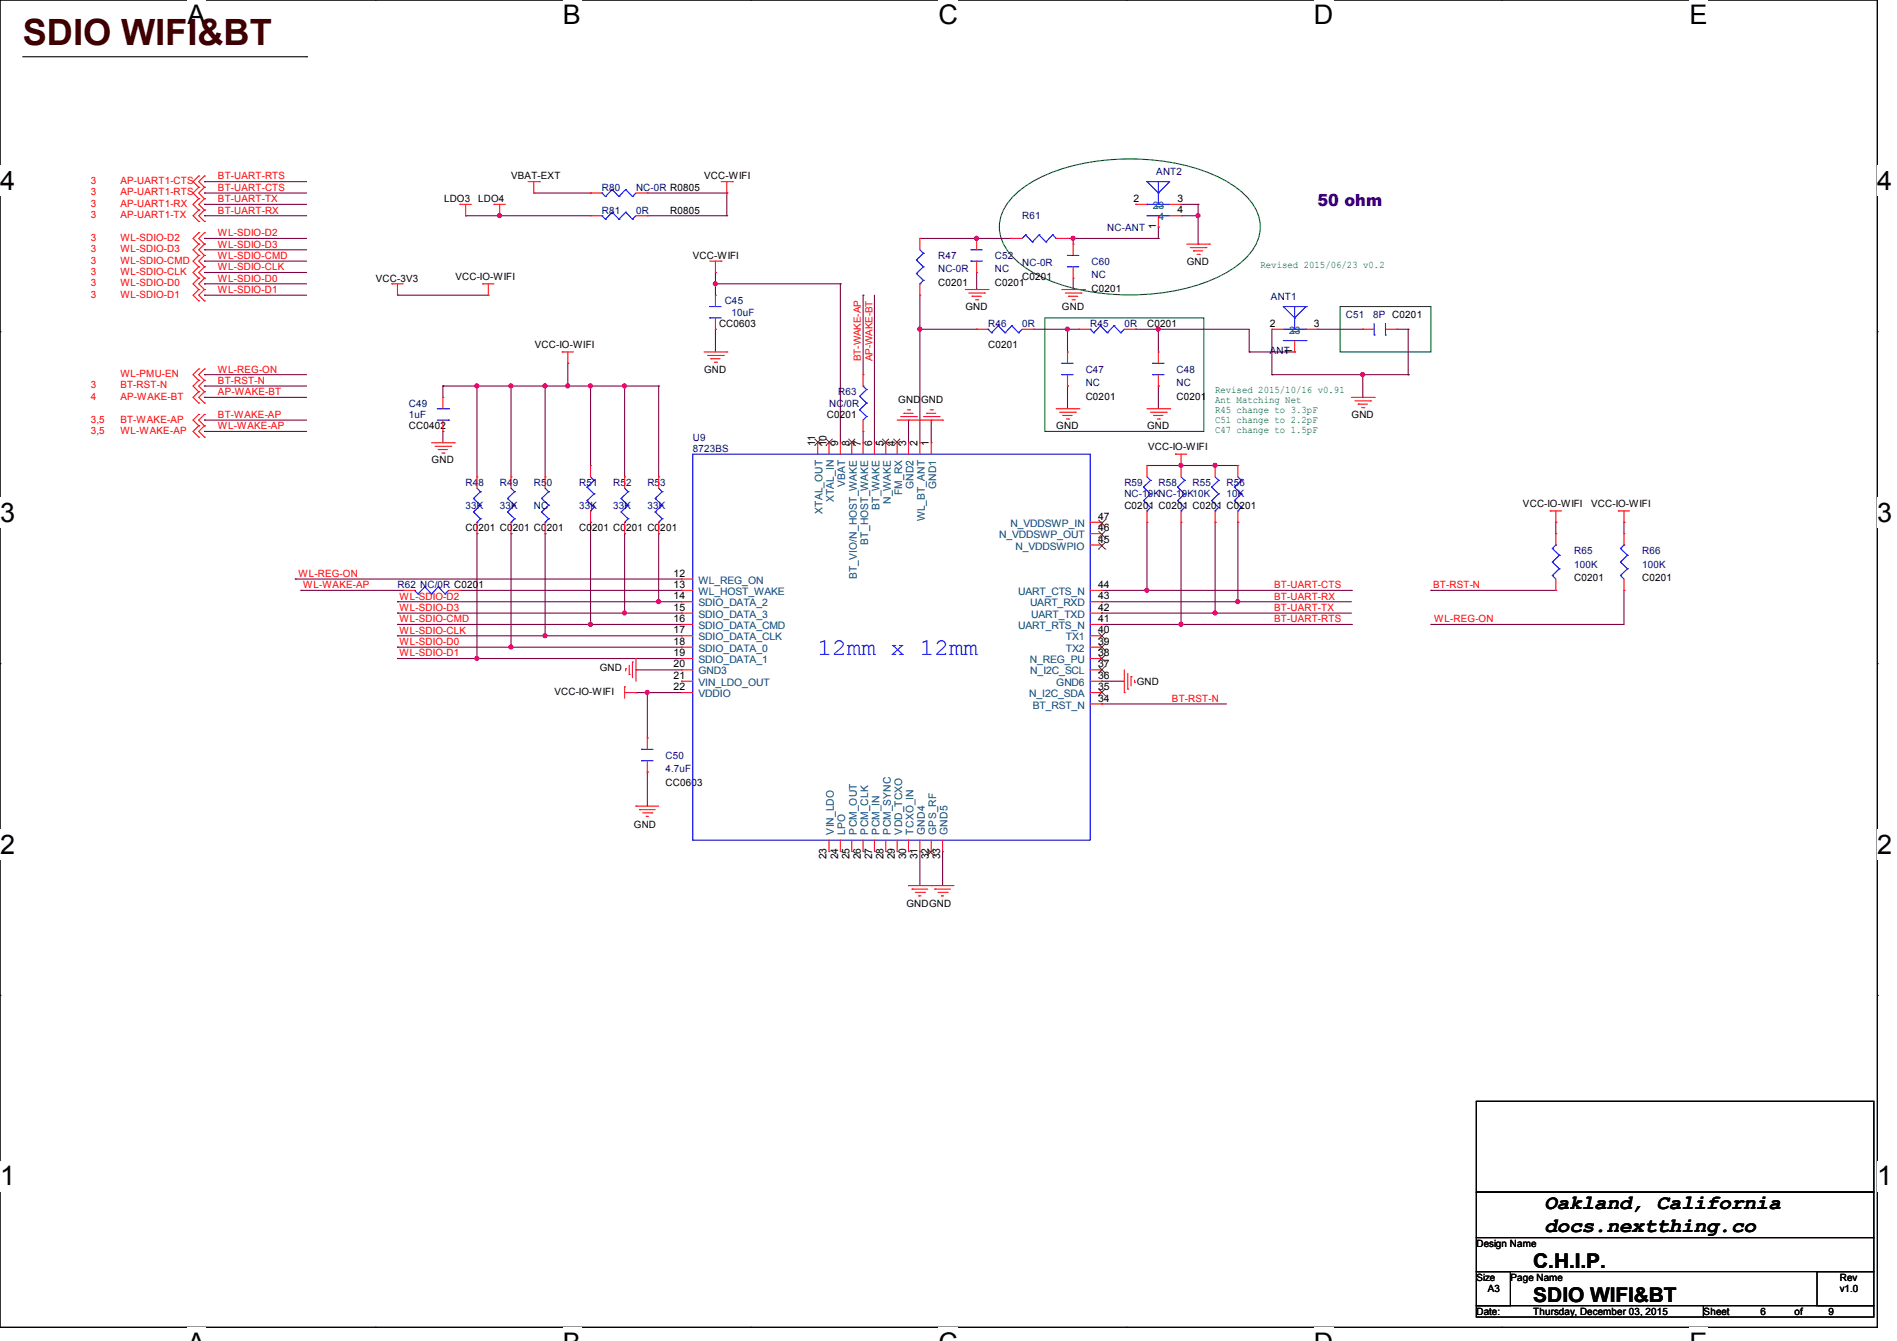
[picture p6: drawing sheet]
<svg xmlns="http://www.w3.org/2000/svg" width="297mm" height="210mm" viewBox="0 0 297 210" stroke-linecap="round" stroke-linejoin="round" font-family="sans-serif">
<defs><g id="words">
<text font-size="5.7" fill="#400000" x="3.6" y="7.1">SDIO WIFI&amp;BT</text>
<g font-size="4.2">
<text x="29.4" y="3.8">A</text>
<text x="88.1" y="3.8">B</text>
<text x="146.9" y="3.8">C</text>
<text x="205.7" y="3.8">D</text>
<text x="264.5" y="3.8">E</text>
<text x="0" y="29.8">4</text>
<text x="293.9" y="29.8">4</text>
<text x="0" y="81.7">3</text>
<text x="293.9" y="81.7">3</text>
<text x="0" y="133.7">2</text>
<text x="293.9" y="133.7">2</text>
<text x="0" y="185.6">1</text>
<text x="293.9" y="185.6">1</text>
</g>
<text font-size="3.7" fill="#00f" x="128" y="102.6">12mm x 12mm</text>
<g font-size="3.2">
<text x="241.8" y="189.4">Oakland, California</text>
<text x="241.8" y="192.9">docs.nextthing.co</text>
<text x="240" y="203.9">SDIO WIFI&amp;BT</text>
<text x="240" y="198.5">C.H.I.P.</text>
</g>
<text font-size="2.6" fill="#400080" x="206.3" y="32.2">50 ohm</text>
<g font-size="1.6" fill="#f00">
<text x="14.2" y="28.8">3</text>
<text x="18.8" y="28.8">AP-UART1-CTS</text>
<text x="34.1" y="29.9">BT-UART-CTS</text>
<text x="34.1" y="28.1">BT-UART-RTS</text>
<text x="14.2" y="32.4">3</text>
<text x="14.2" y="34.2">3</text>
<text x="14.2" y="30.6">3</text>
<text x="18.8" y="32.4">AP-UART1-RX</text>
<text x="18.8" y="34.2">AP-UART1-TX</text>
<text x="18.8" y="30.6">AP-UART1-RTS</text>
<text x="34.1" y="33.4">BT-UART-RX</text>
<text x="34.1" y="31.7">BT-UART-TX</text>
<text x="14.2" y="37.7">3</text>
<text x="14.2" y="39.5">3</text>
<text x="14.2" y="41.3">3</text>
<text x="18.8" y="37.7">WL-SDIO-D2</text>
<text x="18.8" y="39.5">WL-SDIO-D3</text>
<text x="18.8" y="41.3">WL-SDIO-CMD</text>
<text x="34.1" y="37">WL-SDIO-D2</text>
<text x="34.1" y="38.8">WL-SDIO-D3</text>
<text x="34.1" y="40.6">WL-SDIO-CMD</text>
<text x="14.2" y="43.1">3</text>
<text x="14.2" y="44.8">3</text>
<text x="14.2" y="46.6">3</text>
<text x="18.8" y="43.1">WL-SDIO-CLK</text>
<text x="18.8" y="44.8">WL-SDIO-D0</text>
<text x="18.8" y="46.6">WL-SDIO-D1</text>
<text x="34.1" y="42.3">WL-SDIO-CLK</text>
<text x="34.1" y="44.1">WL-SDIO-D0</text>
<text x="34.1" y="45.9">WL-SDIO-D1</text>
<text x="18.8" y="59.1">WL-PMU-EN</text>
<text x="34.1" y="58.3">WL-REG-ON</text>
<text x="14.2" y="60.8">3</text>
<text x="14.2" y="62.6">4</text>
<text x="18.8" y="60.8">BT-RST-N</text>
<text x="18.8" y="62.6">AP-WAKE-BT</text>
<text x="34.1" y="61.9">AP-WAKE-BT</text>
<text x="34.1" y="60.1">BT-RST-N</text>
<text x="34.1" y="65.4">BT-WAKE-AP</text>
<text x="14.2" y="66.2">3,5</text>
<text x="14.2" y="67.9">3,5</text>
<text x="18.8" y="66.2">BT-WAKE-AP</text>
<text x="18.8" y="67.9">WL-WAKE-AP</text>
<text x="34.1" y="67.2">WL-WAKE-AP</text>
<text x="46.7" y="90.3">WL-REG-ON</text>
<text x="47.5" y="92.1">WL-WAKE-AP</text>
<text x="62.6" y="93.9">WL-SDIO-D2</text>
<text x="62.6" y="95.7">WL-SDIO-D3</text>
<text x="199.5" y="95.7">BT-UART-TX</text>
<text x="199.5" y="93.9">BT-UART-RX</text>
<text x="199.5" y="92.1">BT-UART-CTS</text>
<text x="224.4" y="92.1">BT-RST-N</text>
<text x="62.6" y="101">WL-SDIO-D0</text>
<text x="62.6" y="97.5">WL-SDIO-CMD</text>
<text x="62.6" y="99.2">WL-SDIO-CLK</text>
<text x="199.5" y="97.5">BT-UART-RTS</text>
<text x="224.5" y="97.5">WL-REG-ON</text>
<text x="62.6" y="102.8">WL-SDIO-D1</text>
<text x="183.5" y="109.9">BT-RST-N</text>
</g>
<g font-size="1.6">
<text x="80" y="28.1">VBAT-EXT</text>
<text x="110.2" y="28.1">VCC-WIFI</text>
<text x="69.5" y="31.7">LDO3</text>
<text x="74.8" y="31.7">LDO4</text>
<text x="104.9" y="33.4">R0805</text>
<text x="177.5" y="31.6">2</text>
<text x="181" y="35.9" transform="rotate(-90 181 35.9)">1</text>
<text x="184.4" y="31.6">3</text>
<text x="184.4" y="33.4">4</text>
<text x="108.5" y="40.6">VCC-WIFI</text>
<text x="185.8" y="41.4">GND</text>
<text x="58.8" y="44.1">VCC-3V3</text>
<text x="71.3" y="43.8">VCC-IO-WIFI</text>
<text x="146.9" y="44.8">C0201</text>
<text x="155.8" y="44.8">C0201</text>
<text x="160" y="43.8">C0201</text>
<text x="170.9" y="45.7">C0201</text>
<text x="112.6" y="51.2">CC0603</text>
<text x="151.1" y="48.6">GND</text>
<text x="166.3" y="48.6">GND</text>
<text x="179.6" y="51.2">C0201</text>
<text x="198.8" y="51.2">2</text>
<text x="205.7" y="51.2">3</text>
<text x="83.7" y="54.4">VCC-IO-WIFI</text>
<text x="110.2" y="58.3">GND</text>
<text x="154.7" y="54.4">C0201</text>
<text x="202.3" y="55.5" transform="rotate(-90 202.3 55.5)">1</text>
<text x="129.5" y="65.4">C0201</text>
<text x="140.6" y="63.1">GND</text>
<text x="144.2" y="63.1">GND</text>
<text x="170" y="62.6">C0201</text>
<text x="184.2" y="62.6">C0201</text>
<text x="211.6" y="65.4">GND</text>
<text x="64" y="67.2">CC0402</text>
<text x="127.6" y="69.9" transform="rotate(-90 127.6 69.9)">11</text>
<text x="129.4" y="69.9" transform="rotate(-90 129.4 69.9)">10</text>
<text x="131.2" y="69.9" transform="rotate(-90 131.2 69.9)">9</text>
<text x="133" y="69.9" transform="rotate(-90 133 69.9)">8</text>
<text x="134.8" y="69.9" transform="rotate(-90 134.8 69.9)">7</text>
<text x="136.5" y="69.9" transform="rotate(-90 136.5 69.9)">6</text>
<text x="138.3" y="69.9" transform="rotate(-90 138.3 69.9)">5</text>
<text x="140.1" y="69.9" transform="rotate(-90 140.1 69.9)">4</text>
<text x="141.9" y="69.9" transform="rotate(-90 141.9 69.9)">3</text>
<text x="143.6" y="69.9" transform="rotate(-90 143.6 69.9)">2</text>
<text x="145.4" y="69.9" transform="rotate(-90 145.4 69.9)">1</text>
<text x="165.4" y="67.2">GND</text>
<text x="179.6" y="67.2">GND</text>
<text x="179.8" y="70.4">VCC-IO-WIFI</text>
<text x="67.6" y="72.6">GND</text>
<text x="72.9" y="83.2">C0201 C0201 C0201</text>
<text x="90.7" y="83.2">C0201 C0201 C0201</text>
<text x="171.9" y="83.2">46</text>
<text x="171.9" y="81.4">47</text>
<text x="176" y="79.7">C0201 C0201 C0201 C0201</text>
<text x="238.4" y="79.3">VCC-IO-WIFI</text>
<text x="249.1" y="79.3">VCC-IO-WIFI</text>
<text x="171.9" y="85">45</text>
<text x="105.5" y="92.1">13</text>
<text x="105.5" y="93.9">14</text>
<text x="105.5" y="95.6">15</text>
<text x="105.5" y="90.3">12</text>
<text x="171.9" y="95.6">42</text>
<text x="171.9" y="93.9">43</text>
<text x="171.9" y="92.1">44</text>
<text x="246.4" y="91.1">C0201</text>
<text x="257.1" y="91.1">C0201</text>
<text x="105.5" y="101">18</text>
<text x="105.5" y="99.2">17</text>
<text x="105.5" y="97.4">16</text>
<text x="171.9" y="101">39</text>
<text x="171.9" y="99.2">40</text>
<text x="171.9" y="97.4">41</text>
<text x="93.9" y="105.1">GND</text>
<text x="105.5" y="102.7">19</text>
<text x="105.5" y="104.5">20</text>
<text x="105.5" y="106.3">21</text>
<text x="171.9" y="104.5">37</text>
<text x="171.9" y="102.7">38</text>
<text x="171.9" y="106.3">36</text>
<text x="178" y="107.2">GND</text>
<text x="86.8" y="108.8">VCC-IO-WIFI</text>
<text x="105.5" y="108.1">22</text>
<text x="171.9" y="108.1">35</text>
<text x="171.9" y="109.9">34</text>
<text x="104.2" y="123.1">CC0603</text>
<text x="99.2" y="129.6">GND</text>
<text x="129.4" y="134.6" transform="rotate(-90 129.4 134.6)">23</text>
<text x="131.2" y="134.6" transform="rotate(-90 131.2 134.6)">24</text>
<text x="133" y="134.6" transform="rotate(-90 133 134.6)">25</text>
<text x="134.8" y="134.6" transform="rotate(-90 134.8 134.6)">26</text>
<text x="136.5" y="134.6" transform="rotate(-90 136.5 134.6)">27</text>
<text x="138.3" y="134.6" transform="rotate(-90 138.3 134.6)">28</text>
<text x="140.1" y="134.6" transform="rotate(-90 140.1 134.6)">29</text>
<text x="141.9" y="134.6" transform="rotate(-90 141.9 134.6)">30</text>
<text x="143.6" y="134.6" transform="rotate(-90 143.6 134.6)">31</text>
<text x="145.4" y="134.6" transform="rotate(-90 145.4 134.6)">32</text>
<text x="147.2" y="134.6" transform="rotate(-90 147.2 134.6)">33</text>
<text x="141.9" y="142.1">GNDGND</text>
<text x="231.2" y="195.2">Design Name</text>
<text x="231.2" y="200.6">Size</text>
<text x="232.9" y="202.4">A3</text>
<text x="236.5" y="200.6">Page Name</text>
<text x="288.1" y="200.6">Rev</text>
<text x="288.1" y="202.4">v1.0</text>
<text x="231.2" y="205.9">Date:</text>
<text x="240" y="205.9">Thursday, December 03, 2015</text>
<text x="266.7" y="205.9">Sheet</text>
<text x="275.6" y="205.9">6</text>
<text x="280.9" y="205.9">of</text>
<text x="286.3" y="205.9">9</text>
</g>
<g font-size="1.6" fill="#000080">
<text x="94.2" y="29.9">R80</text>
<text x="99.6" y="29.9">NC-0R R0805</text>
<text x="181" y="27.4">ANT2</text>
<text x="94.2" y="33.4">R81</text>
<text x="99.6" y="33.4">0R</text>
<text x="160" y="34.3">R61</text>
<text x="146.9" y="40.6">R47</text>
<text x="155.8" y="40.6">C52</text>
<text x="160" y="41.6">NC-0R</text>
<text x="170.9" y="41.4">C60</text>
<text x="173.4" y="36.1">NC-ANT</text>
<text x="113.5" y="47.7">C45</text>
<text x="146.9" y="42.7">NC-0R</text>
<text x="155.8" y="42.7">NC</text>
<text x="170.9" y="43.6">NC</text>
<text x="199" y="46.9">ANT1</text>
<text x="114.5" y="49.4">10uF</text>
<text x="154.7" y="51.2">R46</text>
<text x="160" y="51.2">0R</text>
<text x="170.7" y="51.2">R45</text>
<text x="176" y="51.2">0R</text>
<text x="210.7" y="49.8">C51</text>
<text x="215" y="49.8">8P C0201</text>
<text x="170" y="58.3">C47</text>
<text x="184.2" y="58.3">C48</text>
<text x="198.8" y="55.5">ANT</text>
<text x="64" y="63.7">C49</text>
<text x="64" y="65.4">1uF</text>
<text x="129.8" y="63.7">NC/0R</text>
<text x="131.2" y="61.9">R63</text>
<text x="170" y="60.5">NC</text>
<text x="184.2" y="60.5">NC</text>
<text x="108.5" y="69">U9</text>
<text x="108.5" y="70.8">8723BS</text>
<text x="72.9" y="76.1">R48</text>
<text x="78.2" y="76.1">R49</text>
<text x="83.6" y="76.1">R50</text>
<text x="90.7" y="76.1">R51</text>
<text x="96" y="76.1">R52</text>
<text x="101.4" y="76.1">R53</text>
<text x="176" y="76.1">R59</text>
<text x="176" y="77.9">NC-10KNC-10K10K</text>
<text x="181.4" y="76.1">R58</text>
<text x="186.7" y="76.1">R55</text>
<text x="192" y="76.1">R56</text>
<text x="192" y="77.9">10K</text>
<text x="72.9" y="79.7">33K</text>
<text x="78.2" y="79.7">33K</text>
<text x="83.6" y="79.7">NC</text>
<text x="90.7" y="79.7">33K</text>
<text x="96" y="79.7">33K</text>
<text x="101.4" y="79.7">33K</text>
<text x="246.4" y="86.8">R65</text>
<text x="246.4" y="88.9">100K</text>
<text x="257.1" y="86.8">R66</text>
<text x="257.1" y="88.9">100K</text>
<text x="62.2" y="92.1">R62 NC/0R C0201</text>
<text x="104.2" y="118.8">C50</text>
<text x="104.2" y="120.9">4.7uF</text>
</g>
<g font-size="1.6" fill="#004080">
<text x="180.5" y="32.7">23</text>
<text x="181.4" y="34.5">4</text>
<text x="182.1" y="32.9" transform="rotate(-90 182.1 32.9)">1</text>
<text x="201.8" y="52.3">23</text>
<text x="203.5" y="52.5" transform="rotate(-90 203.5 52.5)">1</text>
<text x="132.3" y="76.3" transform="rotate(-90 132.3 76.3)">VBAT</text>
<text x="141.2" y="77.6" transform="rotate(-90 141.2 77.6)">FM_RX</text>
<text x="143" y="76.5" transform="rotate(-90 143 76.5)">GND2</text>
<text x="146.6" y="76.5" transform="rotate(-90 146.6 76.5)">GND1</text>
<text x="128.8" y="80.5" transform="rotate(-90 128.8 80.5)">XTAL_OUT</text>
<text x="130.6" y="78.7" transform="rotate(-90 130.6 78.7)">XTAL_IN</text>
<text x="137.7" y="79.8" transform="rotate(-90 137.7 79.8)">BT_WAKE</text>
<text x="139.5" y="78.9" transform="rotate(-90 139.5 78.9)">N_WAKE</text>
<text x="144.8" y="81.6" transform="rotate(-90 144.8 81.6)">WL_BT_ANT</text>
<text x="158.2" y="82.5">N_VDDSWP_IN</text>
<text x="135.9" y="85.3" transform="rotate(-90 135.9 85.3)">BT_HOST_WAKE</text>
<text x="156.4" y="84.3">N_VDDSWP_OUT</text>
<text x="159" y="86.1">N_VDDSWPIO</text>
<text x="109.4" y="93.2">WL_HOST_WAKE</text>
<text x="109.4" y="95">SDIO_DATA_2</text>
<text x="109.4" y="91.4">WL_REG_ON</text>
<text x="134.1" y="90.7" transform="rotate(-90 134.1 90.7)">BT_VIO/N_HOST_WAKE</text>
<text x="159.4" y="93.2">UART_CTS_N</text>
<text x="161.3" y="95">UART_RXD</text>
<text x="109.4" y="100.3">SDIO_DATA_CLK</text>
<text x="109.4" y="98.5">SDIO_DATA_CMD</text>
<text x="109.4" y="96.7">SDIO_DATA_3</text>
<text x="159.4" y="98.5">UART_RTS_N</text>
<text x="161.4" y="96.7">UART_TXD</text>
<text x="166.9" y="100.3">TX1</text>
<text x="109.4" y="102.1">SDIO_DATA_0</text>
<text x="109.4" y="103.8">SDIO_DATA_1</text>
<text x="109.4" y="105.6">GND3</text>
<text x="109.4" y="107.4">VIN_LDO_OUT</text>
<text x="161.2" y="103.8">N_REG_PU</text>
<text x="161.3" y="105.6">N_I2C_SCL</text>
<text x="165.4" y="107.4">GND6</text>
<text x="166.9" y="102.1">TX2</text>
<text x="109.4" y="109.2">VDDIO</text>
<text x="161.1" y="109.2">N_I2C_SDA</text>
<text x="161.7" y="111">BT_RST_N</text>
<text x="130.6" y="130.7" transform="rotate(-90 130.6 130.7)">VIN_LDO</text>
<text x="132.3" y="130.7" transform="rotate(-90 132.3 130.7)">LPO</text>
<text x="134.1" y="130.7" transform="rotate(-90 134.1 130.7)">PCM_OUT</text>
<text x="135.9" y="130.7" transform="rotate(-90 135.9 130.7)">PCM_CLK</text>
<text x="137.7" y="130.7" transform="rotate(-90 137.7 130.7)">PCM_IN</text>
<text x="139.5" y="130.7" transform="rotate(-90 139.5 130.7)">PCM_SYNC</text>
<text x="141.2" y="130.7" transform="rotate(-90 141.2 130.7)">VDD_TCXO</text>
<text x="143" y="130.7" transform="rotate(-90 143 130.7)">TCXO_IN</text>
<text x="144.8" y="130.7" transform="rotate(-90 144.8 130.7)">GND4</text>
<text x="146.6" y="130.7" transform="rotate(-90 146.6 130.7)">GPS_RF</text>
<text x="148.3" y="130.7" transform="rotate(-90 148.3 130.7)">GND5</text>
</g>
<g font-size="1.6" fill="#008000">
<text x="197.3" y="42">Revised 2015/06/23 v0.2</text>
<text x="190.2" y="61.5">Revised 2015/10/16 v0.91</text>
<text x="190.2" y="63.1">Ant Matching Net</text>
<text x="190.2" y="64.6">R45 change to 3.3pF</text>
<text x="190.2" y="66.2">C51 change to 2.2pF</text>
<text x="190.2" y="67.8">C47 change to 1.5pF</text>
</g>
<g font-size="1.5" fill="#f00">
<text x="134.8" y="56.6" transform="rotate(-90 134.8 56.6)">BT-WAKE-AP</text>
<text x="136.6" y="56.6" transform="rotate(-90 136.6 56.6)">AP-WAKE-BT</text>
</g>
</g></defs>
<path d="M0 0h293.9v207.9h-293.9z" fill="none" stroke="#000" stroke-width=".17"/>
<g fill="#fff">
<path d="M29.3 0h2.9v4.7h-2.9z"/>
<path d="M29.3 207.9h2.9v2.1h-2.9z"/>
</g>
<path d="M58.8 0h.1M58.8 207.9h.1" fill="none" stroke="#000" stroke-width=".17"/>
<g fill="#fff">
<path d="M88.1 0h2.9v4.7h-2.9z"/>
<path d="M88.1 207.9h2.9v2.1h-2.9z"/>
</g>
<path d="M117.6 0h.1M117.6 207.9h.1" fill="none" stroke="#000" stroke-width=".17"/>
<g fill="#fff">
<path d="M146.9 0h3.1v4.7h-3.1z"/>
<path d="M146.9 207.9h3.1v2.1h-3.1z"/>
</g>
<path d="M176.3 0h.1M176.3 207.9h.1" fill="none" stroke="#000" stroke-width=".17"/>
<g fill="#fff">
<path d="M205.7 0h3v4.7h-3z"/>
<path d="M205.7 207.9h3v2.1h-3z"/>
</g>
<path d="M235.1 0h.1M235.1 207.9h.1" fill="none" stroke="#000" stroke-width=".17"/>
<g fill="#fff">
<path d="M264.5 0h2.8v4.7h-2.8z"/>
<path d="M264.5 207.9h2.8v2.1h-2.8z"/>
<path d="M0 26h2.4v4.7h-2.4z"/>
<path d="M293.9 26h2.4v4.7h-2.4z"/>
<path d="M0 77.9h2.4v4.7h-2.4z"/>
<path d="M293.9 77.9h2.4v4.7h-2.4z"/>
</g>
<path d="M0 51.9h.1M293.9 51.9h.1" fill="none" stroke="#000" stroke-width=".17"/>
<g fill="#fff">
<path d="M0 129.9h2.4v4.7h-2.4z"/>
<path d="M293.9 129.9h2.4v4.7h-2.4z"/>
</g>
<path d="M0 103.9h.1M293.9 103.9h.1" fill="none" stroke="#000" stroke-width=".17"/>
<g fill="#fff">
<path d="M0 181.8h2.4v4.8h-2.4z"/>
<path d="M293.9 181.8h2.4v4.8h-2.4z"/>
</g>
<path d="M3.6 8.9h44.4M48 8.9h.1M0 155.9h.1M293.9 155.9h.1M231.1 172.5h62.3v14.2h-62.3zM231.1 193.8h62.3v5.3h-62.3zM231.1 199.1h5.4v5.4h-5.4zM231.1 186.7h62.3v7.1h-62.3zM284.5 199.1h8.9v5.4h-8.9zM231.1 204.5h35.6v1.7h-35.6zM266.7 204.5h26.7v1.7h-26.7z" fill="none" stroke="#000" stroke-width=".17"/>
<path d="M158.9 30.5a22.7 22.7 0 0 1 11.9-5.1 35.9 35.9 0 0 1 19.1 1.9 13.7 13.7 0 0 1 6.5 5.1 6.1 6.1 0 0 1-.7 7.3 17.5 17.5 0 0 1-9.1 5.2 36.4 36.4 0 0 1-22.7-1.1 13.7 13.7 0 0 1-6.5-5.1 6.1 6.1 0 0 1 .7-7.3zM163.6 49.8h24.9v17.8h-24.9zM209.8 48h14.2v7.1h-14.2z" fill="none" stroke="#008000" stroke-width=".17"/>
<g fill="none" stroke="#800040" stroke-width=".17">
<path d="M32 37.3h.1M32 39.1h.1M32 33.8h.1M32 32h.1M32 30.2h.1M32 28.4h.1M32 37.3h16M32 39.1h16M32 33.8h16M32 32h16M32 30.2h16M32 28.4h16"/>
<path d="M72.9 33.8h.1M72.9 33.8h19.6M78.2 33.8h.1M83.6 30.2h8.9M92.5 30.2h.1M101.3 33.8h12.5M101.3 30.2h12.5M113.8 30.2h.1M113.8 33.8h.1M113.8 30.2v3.6M144 37.3h14.2M152.9 37.3h.1"/>
<path d="M158.2 37.3h.1M167.1 37.3h14.3M168 37.3h.1M168 37.3v.9M181.4 35.6h.1M181.4 37.3h.1M181.4 35.6v1.7M184.9 33.8h2.7M184.9 32h2.7M187.6 32h.1M187.6 33.8h.1M187.6 38.2h.1"/>
<path d="M187.6 32v6.2M32 40.9h.1M32 42.7h.1M32 44.4h.1M32 46.2h.1M32 58.7h.1M32 44.4h16M32 40.9h16M32 42.7h16M32 46.2h16M32 58.7h16M62.2 46.2h.1"/>
<path d="M62.2 46.2h14.3M88.9 56.9h.1M88.9 56.9v3.6M112 42.7h.1M112 44.4h.1M112 51.6h.1M112 42.7v3.5M112 51.6v3.5M112 44.4h19.6M131.6 44.4h.1M131.6 44.4v24.9M135.1 46.2h.1"/>
<path d="M135.1 46.2v12.5M136.9 46.2v23.1M144 51.6h.1M144 51.6h8.9M144 46.2v23.1M152.9 51.6h.1M152.9 45.3h.1M152.9 42.7v2.6M161.8 51.6h7.1M167.1 51.6h.1M167.1 51.6v3.5M168 45.3h.1"/>
<path d="M168 43.6v1.7M177.8 51.6h.1M177.8 51.6h17.8v3.5M181.4 51.6h.1M181.4 51.6v3.5M195.6 55.1h.1M195.6 55.1h7.1M199.1 58.7h.1M199.1 58.7h21.4M199.1 51.6v7.1M202.7 55.1h.1M206.2 51.6h7.2"/>
<path d="M213.4 51.6h.1M213.4 58.7h.1M213.4 58.7v3.5M218.7 51.6h1.8M220.5 58.7h.1M220.5 51.6h.1M220.5 51.6v7.1M32 62.2h.1M32 60.5h.1M32 65.8h.1M32 67.6h.1M32 60.5h16"/>
<path d="M32 62.2h16M32 65.8h16M32 67.6h16M69.3 67.6h.1M69.3 60.5h.1M69.3 60.5v1.7M69.3 67.6v1.7M69.3 60.5h33.8M74.7 60.5h.1M74.7 60.5v14.2M80 60.5h.1M80 60.5v14.2"/>
<path d="M85.3 60.5h.1M85.3 60.5v14.2M88.9 60.5h.1M92.5 60.5h.1M92.5 60.5v12.4M97.8 60.5h.1M97.8 60.5v14.2M103.1 60.5h.1M103.1 60.5v14.2M135.1 69.3h.1M135.1 67.6v1.7M136.9 69.3h.1"/>
<path d="M142.2 65.8h.1M142.2 65.8v3.5M145.8 65.8h.1M145.8 65.8v3.5M167.1 60.5h.1M167.1 60.5v3.5M179.6 72.9h14.2M181.4 60.5h.1M181.4 60.5v3.5M184.9 72.9h.1M190.2 72.9h.1M213.4 62.2h.1"/>
<path d="M46.2 90.7h.1M46.2 90.7h60.5M47.1 92.5h.1M47.1 92.5h16M62.2 94.2h.1M62.2 96h.1M62.2 97.8h.1M62.2 99.6h.1M62.2 97.8h44.5M62.2 96h44.5M62.2 94.2h44.5M62.2 99.6h44.5"/>
<path d="M72 92.5h34.7M74.7 83.6h.1M74.7 83.6v19.5M80 83.6h.1M80 83.6v17.7M85.3 99.6h.1M85.3 83.6h.1M85.3 83.6v16M92.5 81.8h.1M92.5 97.8h.1M92.5 81.8v16M97.8 83.6h.1"/>
<path d="M97.8 96h.1M97.8 83.6v12.4M103.1 83.6h.1M103.1 94.2h.1M103.1 83.6v10.6M106.7 92.5h.1M172.5 96h.1M172.5 94.2h.1M172.5 92.5h39.1M172.5 97.8h39.1M172.5 96h39.1M172.5 94.2h39.1"/>
<path d="M179.6 92.5h.1M179.6 81.8v10.7M184.9 97.8h.1M184.9 81.8v16M190.2 96h.1M190.2 81.8h.1M190.2 81.8v14.2M193.8 94.2h.1M193.8 81.8h.1M193.8 81.8v12.4M211.6 92.5h.1M211.6 97.8h.1"/>
<path d="M224 92.5h.1M224 97.8h.1M224 92.5h19.6M243.6 81.8h.1M243.6 81.8v1.8M254.3 92.5h.1M254.3 81.8h.1M254.3 92.5v5.3h-30.3M254.3 81.8v1.8M62.2 101.3h.1M62.2 103.1h.1M62.2 101.3h44.5"/>
<path d="M62.2 103.1h44.5M74.7 103.1h.1M80 101.3h.1M99.6 104.9h.1M99.6 108.5h.1M99.6 108.5h7.1M99.6 104.9h7.1M101.3 108.5h.1M101.3 108.5v7.1M172.5 106.7h.1M172.5 110.2h.1M172.5 106.7h3.5"/>
<path d="M172.5 110.2h19.5M101.3 120.9h.1M101.3 120.9v5.3M144 133.3h.1M144 133.3v5.4M147.6 133.3h.1M147.6 133.3v5.4"/>
</g>
<g fill="#f0f" stroke="#f0f" stroke-width=".17">
<circle cx="167.1" cy="51.5" r=".32"/>
<circle cx="112" cy="44.4" r=".32"/>
<circle cx="103.1" cy="94.2" r=".32"/>
<circle cx="97.8" cy="96" r=".32"/>
<circle cx="80" cy="101.3" r=".32"/>
<circle cx="74.7" cy="103.1" r=".32"/>
<circle cx="74.7" cy="60.4" r=".32"/>
<circle cx="80" cy="60.4" r=".32"/>
<circle cx="92.4" cy="97.8" r=".32"/>
<circle cx="88.9" cy="60.4" r=".32"/>
<circle cx="97.8" cy="60.4" r=".32"/>
<circle cx="85.3" cy="60.4" r=".32"/>
<circle cx="85.3" cy="99.5" r=".32"/>
<circle cx="92.4" cy="60.4" r=".32"/>
<circle cx="190.2" cy="96" r=".32"/>
<circle cx="193.8" cy="94.2" r=".32"/>
<circle cx="101.3" cy="108.4" r=".32"/>
<circle cx="190.2" cy="72.9" r=".32"/>
<circle cx="78.2" cy="33.8" r=".32"/>
<circle cx="179.6" cy="92.4" r=".32"/>
<circle cx="184.9" cy="97.8" r=".32"/>
<circle cx="213.3" cy="58.7" r=".32"/>
<circle cx="184.9" cy="72.9" r=".32"/>
<circle cx="181.3" cy="51.5" r=".32"/>
<circle cx="144" cy="51.5" r=".32"/>
<circle cx="187.6" cy="33.8" r=".32"/>
<circle cx="168" cy="37.3" r=".32"/>
<circle cx="152.9" cy="37.3" r=".32"/>
</g>
<g fill="none" stroke="#f00" stroke-width=".17">
<path d="M31.1 38.2h.1M31.1 36.4h.1M31.1 32.9h.1M31.1 31.1h.1M31.1 34.7h.1M31.1 29.3h.1M31.1 27.6h.1M31.1 36.4l-.9 .9 .9 .9M31.1 38.2l-.9 .9 .9 .9M31.1 31.1l-.9 .9 .9 .9M31.1 32.9l-.9 .9 .9 .9M31.1 27.6l-.9 .8 .9 .9"/>
<path d="M31.1 29.3l-.9 .9 .9 .9M32 38.2h.1M32 36.4h.1M32 32.9h.1M32 31.1h.1M32 34.7h.1M32 29.3h.1M32 27.6h.1M32 36.4l-.9 .9 .9 .9M32 38.2l-.9 .9 .9 .9M32 31.1l-.9 .9 .9 .9M32 32.9l-.9 .9 .9 .9"/>
<path d="M32 27.6l-.9 .8 .9 .9M32 29.3l-.9 .9 .9 .9M72 32h.1M72 32h1.8M72.9 33.8h.1M72.9 32v1.8M77.3 32h.1M77.3 32h1.8M78.2 33.8h.1M78.2 32v1.8M82.7 28.4h1.8M83.6 30.2h.1"/>
<path d="M83.6 28.4v1.8M84.5 28.4h.1M92.5 30.2h.1M92.5 33.8h.1M92.5 33.8h1.7M92.5 30.2h1.7M99.6 33.8h1.7M99.6 30.2h1.7M101.3 30.2h.1M101.3 33.8h.1M112.9 28.4h1.8M113.8 30.2h.1"/>
<path d="M113.8 28.4v1.8M114.7 28.4h.1M144 37.3h.1M144 37.3v1.8M152.9 37.3h.1M152.9 37.3v1.8M158.2 37.3h.1M158.2 37.3h1.8M165.4 37.3h1.7M167.1 37.3h.1M168 38.2h.1M168 38.2v1.8"/>
<path d="M177.8 32h.1M177.8 32h1.8M181.4 35.6h.1M181.4 33.8v1.8M183.1 32h1.8M183.1 33.8h1.8M184.9 32h.1M184.9 33.8h.1M185.8 38.2h3.6M186.4 38.8h2.4M186.9 39.3h.1M186.9 39.3h1.4"/>
<path d="M187.4 39.8h.3M187.7 39.8h.1M188.8 38.8h.1M189.4 38.2h.1M31.1 40h.1M31.1 41.8h.1M31.1 43.6h.1M31.1 45.3h.1M31.1 47.1h.1M31.1 59.6h.1M31.1 57.8h.1M31.1 40l-.9 .9 .9 .9"/>
<path d="M31.1 41.8l-.9 .9 .9 .9M31.1 43.6l-.9 .8 .9 .9M31.1 45.3l-.9 .9 .9 .9M31.1 59.6l-.9 .9 .9 .8M31.1 57.8l-.9 .9 .9 .9M32 40h.1M32 41.8h.1M32 43.6h.1M32 45.3h.1M32 47.1h.1M32 59.6h.1M32 57.8h.1"/>
<path d="M32 40l-.9 .9 .9 .9M32 41.8l-.9 .9 .9 .9M32 43.6l-.9 .8 .9 .9M32 45.3l-.9 .9 .9 .9M32 59.6l-.9 .9 .9 .8M32 57.8l-.9 .9 .9 .9M61.3 44.4h.1M61.3 44.4h1.8M62.2 46.2h.1M62.2 44.4v1.8M75.6 44.4h.1M75.6 44.4h1.7"/>
<path d="M76.5 46.2h.1M76.5 44.4v1.8M88 55.1h.1M88 55.1h1.8M88.9 56.9h.1M88.9 55.1v1.8M110.2 55.1h3.6M110.8 55.7h2.4M111.1 40.9h1.8M111.3 56.2h.1M111.3 56.2h1.4M111.8 56.7h.4"/>
<path d="M112 42.7h.1M112 51.6h.1M112 46.2h.1M112 40.9v1.8M112 46.2v1.8M112 49.8v1.8M112.2 56.7h.1M112.9 40.9h.1M113.2 55.7h.1M113.8 55.1h.1M135.1 58.7h.1M135.1 58.7v1.8"/>
<path d="M144 46.2h.1M144 44.4v1.8M151.1 45.3h3.6M151.7 45.9h2.4M152.2 46.4h.1M152.2 46.4h1.4M152.7 46.9h.4M152.9 51.6h.1M152.9 42.7h.1M152.9 51.6h1.8M152.9 40.9v1.8M153.1 46.9h.1"/>
<path d="M154.1 45.9h.1M154.7 45.3h.1M160 51.6h1.8M161.8 51.6h.1M166.2 45.3h3.6M166.8 45.9h2.4M167.1 55.1h.1M167.1 55.1v1.8M167.1 58.7v1.8M167.3 46.4h.1M167.3 46.4h1.4M167.9 46.9h.3"/>
<path d="M168 43.6h.1M168 41.8v1.8M168.2 46.9h.1M168.9 51.6h.1M168.9 51.6h1.8M169.2 45.9h.1M169.8 45.3h.1M176 51.6h1.8M177.8 51.6h.1M181.4 55.1h.1M181.4 55.1v1.8M181.4 58.7v1.8"/>
<path d="M199.1 51.6h.1M199.1 51.6h1.8M202.7 55.1h.1M202.7 53.3v1.8M204.5 51.6h1.7M206.2 51.6h.1M213.4 51.6h.1M213.4 51.6h1.7M216.9 51.6h1.8M218.7 51.6h.1M31.1 61.3h.1M31.1 63.1h.1"/>
<path d="M31.1 66.7h.1M31.1 64.9h.1M31.1 68.5h.1M31.1 61.3l-.9 .9 .9 .9M31.1 64.9l-.9 .9 .9 .9M31.1 66.7l-.9 .9 .9 .9M32 61.3h.1M32 63.1h.1M32 66.7h.1M32 64.9h.1M32 68.5h.1M32 61.3l-.9 .9 .9 .9"/>
<path d="M32 64.9l-.9 .9 .9 .9M32 66.7l-.9 .9 .9 .9M67.6 69.3h3.5M68.1 69.9h2.5M68.6 70.4h.1M68.6 70.4h1.5M69.2 71h.3M69.3 67.6h.1M69.3 62.2h.1M69.3 62.2v1.8M69.3 65.8v1.8M69.5 71h.1"/>
<path d="M70.6 69.9h.1M71.1 69.3h.1M74.7 74.7h.1M74.7 74.7v1.8M80 74.7h.1M80 74.7v1.8M85.3 74.7h.1M85.3 74.7v1.8M92.5 72.9h.1M92.5 72.9v1.8M97.8 74.7h.1M97.8 74.7v1.8"/>
<path d="M103.1 74.7h.1M103.1 74.7v1.8M128 69.3h.1M128 69.3v1.8M129.8 69.3h.1M129.8 69.3v1.8M131.6 69.3h.1M131.6 69.3v1.8M133.3 69.3h.1M133.3 69.3v1.8M135.1 67.6h.1M135.1 69.3h.1"/>
<path d="M135.1 65.8v1.8M135.1 69.3v1.8M136.9 69.3h.1M136.9 69.3v1.8M138.7 69.3h.1M138.7 69.3v1.8M140.5 69.3h.1M140.5 65.8h7.1M140.5 69.3v1.8M141 65.2h2.5M141.5 64.7h.1M141.5 64.7h1.5"/>
<path d="M142.1 64.2h.3M142.2 69.3h.1M142.2 69.3v1.8M142.4 64.2h.1M143.5 65.2h.1M144 65.8h.1M144 69.3h.1M144 69.3v1.8M144.6 65.2h2.4M145.1 64.7h.1M145.1 64.7h1.4M145.6 64.2h.4"/>
<path d="M145.8 69.3h.1M145.8 69.3v1.8M146 64.2h.1M147 65.2h.1M147.6 65.8h.1M165.4 64h3.5M165.9 64.6h2.5M166.4 65.1h.1M166.4 65.1h1.5M167 65.6h.3M167.1 60.5h.1M167.3 65.6h.1"/>
<path d="M168.4 64.6h.1M168.9 64h.1M179.6 72.9h.1M179.6 64h3.5M179.6 72.9v1.8M180.1 64.6h2.5M180.6 65.1h.1M180.6 65.1h1.5M181.2 65.6h.3M181.4 60.5h.1M181.5 65.6h.1M182.6 64.6h.1"/>
<path d="M183.1 64h.1M184 71.1h.1M184 71.1h1.8M184.9 72.9h.1M184.9 71.1v3.6M190.2 72.9h.1M190.2 72.9v1.8M193.8 72.9h.1M193.8 72.9v1.8M211.6 62.2h3.5M212.1 62.8h2.5M212.6 63.3h.1"/>
<path d="M212.6 63.3h1.5M213.2 63.8h.3M213.5 63.8h.1M214.6 62.8h.1M215.1 62.2h.1M63.1 92.5h.1M63.1 92.5h1.8M70.2 92.5h1.8M72 92.5h.1M74.7 83.6h.1M74.7 81.8v1.8M80 83.6h.1"/>
<path d="M80 81.8v1.8M85.3 83.6h.1M85.3 81.8v1.8M92.5 81.8h.1M92.5 80v1.8M97.8 83.6h.1M97.8 81.8v1.8M103.1 83.6h.1M103.1 81.8v1.8M106.7 92.5h.1M106.7 94.2h.1M106.7 99.6h.1"/>
<path d="M106.7 97.8h.1M106.7 96h.1M106.7 90.7h.1M106.7 92.5h1.8M106.7 99.6h1.8M106.7 94.2h1.8M106.7 97.8h1.8M106.7 96h1.8M106.7 90.7h1.8M170.7 92.5h1.8M170.7 99.6h1.8M170.7 94.2h1.8"/>
<path d="M170.7 97.8h1.8M170.7 96h1.8M170.7 85.3h1.8M170.7 83.6h1.8M170.7 81.8h1.8M172.5 99.6h.1M172.5 96h.1M172.5 94.2h.1M172.5 97.8h.1M172.5 92.5h.1M172.5 85.3h.1M172.5 83.6h.1"/>
<path d="M172.5 81.8h.1M179.6 81.8h.1M179.6 80v1.8M184.9 81.8h.1M184.9 80v1.8M190.2 81.8h.1M190.2 80v1.8M193.8 81.8h.1M193.8 80v1.8M242.7 80h.1M242.7 80h1.8M243.6 81.8h.1"/>
<path d="M243.6 92.5h.1M243.6 83.6h.1M243.6 80v1.8M243.6 83.6v1.7M243.6 90.7v1.8M253.4 80h.1M253.4 80h1.7M254.3 81.8h.1M254.3 92.5h.1M254.3 83.6h.1M254.3 80v1.8M254.3 83.6v1.7"/>
<path d="M254.3 90.7v1.8M97.8 107.6h.1M97.8 108.5h1.8M97.8 107.6v1.7M98 104.7h.1M98 104.7v.4M98.5 105.6h.1M98.5 104.2v1.4M99 103.7h.1M99 103.7v2.4M99.6 108.5h.1M99.6 103.1h.1"/>
<path d="M99.6 103.1v3.6M101.3 115.6h.1M101.3 115.6v1.7M101.3 119.1v1.8M106.7 108.5h.1M106.7 101.3h.1M106.7 103.1h.1M106.7 104.9h.1M106.7 106.7h.1M106.7 108.5h1.8M106.7 104.9h1.8M106.7 101.3h1.8"/>
<path d="M106.7 103.1h1.8M106.7 106.7h1.8M170.7 108.5h1.8M170.7 104.9h1.8M170.7 101.3h1.8M170.7 103.1h1.8M170.7 106.7h1.8M170.7 110.2h1.8M172.5 104.9h.1M172.5 108.5h.1M172.5 101.3h.1M172.5 103.1h.1"/>
<path d="M172.5 106.7h.1M172.5 110.2h.1M176 108.5h.1M176 104.9v3.6M176.6 107.9h.1M176.6 105.5v2.4M177.1 106h.1M177.1 106v1.4M177.6 106.8h.1M177.6 106.5v.3M99.6 126.2h.1M99.6 126.2h3.5"/>
<path d="M100.1 126.8h.1M100.1 126.8h2.5M100.6 127.3h1.5M101.2 127.8h.1M101.2 127.8h.3M101.3 120.9h.1M102.1 127.3h.1M129.8 133.3h.1M129.8 131.6v1.7M131.6 133.3h.1M131.6 131.6v1.7M133.3 133.3h.1"/>
<path d="M133.3 131.6v1.7M135.1 133.3h.1M135.1 131.6v1.7M136.9 133.3h.1M136.9 131.6v1.7M138.7 133.3h.1M138.7 131.6v1.7M140.5 133.3h.1M140.5 131.6v1.7M142.2 138.7h.1M142.2 133.3h.1M142.2 138.7h7.2"/>
<path d="M142.2 131.6v1.7M142.8 139.2h.1M142.8 139.2h2.4M143.3 139.7h1.4M144 133.3h.1M144 131.6v1.7M144.7 139.7h.1M145.8 138.7h.1M145.8 133.3h.1M145.8 131.6v1.7M146.3 139.2h.1M146.3 139.2h2.5"/>
<path d="M146.9 139.7h1.4M147.6 133.3h.1M147.6 131.6v1.7M148.3 139.7h.1M143.8 140.3h.1M143.8 140.3h.4M147.4 140.3h.1M147.4 140.3h.3"/>
</g>
<g fill="none" stroke="#00f" stroke-width=".17">
<path d="M94.2 30.2h.1M94.2 33.8h.1M94.2 30.2l.6 .6M94.2 33.8l.6 .5M94.8 30.8h.1M94.8 34.3h.1M95.8 29.7h.1M95.8 33.2h.1M95.8 29.7l1.1 1.1M95.8 29.7l-1 1.1M95.8 33.2l1.1 1.1M95.8 33.2l-1 1.1"/>
<path d="M96.9 30.8h.1M96.9 34.3h.1M98 29.7h.1M98 33.2h.1M98 29.7l1 1.1M98 29.7l-1.1 1.1M98 33.2l1 1.1M98 33.2l-1.1 1.1M99 30.8h.1M99 34.3h.1M99.6 30.2l-.6 .6M99.6 33.8l-.6 .5"/>
<path d="M144 39.1l.6 .6M144.6 39.7h.1M144.6 39.7l-1.1 1M152 39.1h.1M152 39.1h1.8M160.6 36.8h.1M160.6 36.8l-.6 .5M160.6 36.8l1 1.1M161.6 37.9h.1M162.7 36.8h.1M162.7 36.8l-1.1 1.1M162.7 36.8l1 1.1"/>
<path d="M163.7 37.9h.1M164.8 36.8h.1M164.8 36.8l-1.1 1.1M164.8 36.8l.6 .5M165.4 37.3h.1M179.6 28.4h.1M179.6 32h.1M179.6 33.8h.1M179.6 28.4h3.5l-1.7 1.8M179.6 28.4l1.8 1.8M179.6 32h3.5M179.6 33.8h3.5"/>
<path d="M181.4 32h.1M181.4 30.2h.1M181.4 28.4v3.6M111.1 49.8h.1M111.1 48h.1M111.1 48h1.8M111.1 49.8h1.8M143.5 40.7h.1M143.5 42.8h.1M143.5 40.7l1.1 1.1M143.5 42.8l1.1 1.1M144 44.4h.1"/>
<path d="M144.6 41.8h.1M144.6 43.9h.1M144.6 41.8l-1.1 1M144.6 43.9l-.6 .5M152 40.9h.1M152 40.9h1.8M154.7 51.6h.1M154.7 51.6l.5 .5M155.2 52.1h.1M156.3 51h.1M156.3 51l1.1 1.1M156.3 51l-1.1 1.1"/>
<path d="M157.4 52.1h.1M158.4 51h.1M158.4 51l1.1 1.1M158.4 51l-1 1.1M159.5 52.1h.1M160 51.6l-.5 .5M166.2 56.9h.1M166.2 58.7h.1M166.2 56.9h1.8M166.2 58.7h1.8M167.1 40h.1M167.1 41.8h.1"/>
<path d="M167.1 40h1.8M167.1 41.8h1.8M170.7 51.6h.1M170.7 51.6l.5 .5M171.2 52.1h.1M172.3 51h.1M172.3 51l1.1 1.1M172.3 51l-1.1 1.1M173.4 52.1h.1M174.4 51h.1M174.4 51l1.1 1.1M174.4 51l-1 1.1"/>
<path d="M175.5 52.1h.1M176 51.6l-.5 .5M180.5 56.9h.1M180.5 58.7h.1M180.5 56.9h1.7M180.5 58.7h1.7M200.9 51.6h3.6M200.9 53.3h3.6M202.7 51.6h.1M202.7 49.8h.1M202.7 48v3.6M204.5 48h.1"/>
<path d="M204.5 51.6h.1M204.5 53.3h.1M204.5 48h-3.6l1.8 1.8M204.5 48l-1.8 1.8M215.1 52.5h.1M215.1 50.7v1.8M216.9 52.5h.1M216.9 50.7v1.8M68.5 65.8h1.7M68.5 64h1.7M70.2 65.8h.1M70.2 64h.1"/>
<path d="M74.1 78.1h.1M74.1 78.1l1.1 1M74.7 76.5l.5 .5M75.2 77h.1M75.2 79.1h.1M75.2 77l-1.1 1.1M75.2 79.1l-1.1 1.1M79.5 78.1h.1M79.5 78.1l1.1 1M80 76.5l.6 .5M80.6 77h.1M80.6 79.1h.1"/>
<path d="M80.6 77l-1.1 1.1M80.6 79.1l-1.1 1.1M84.8 78.1h.1M84.8 78.1l1.1 1M85.3 76.5l.6 .5M85.9 77h.1M85.9 79.1h.1M85.9 77l-1.1 1.1M85.9 79.1l-1.1 1.1M91.9 76.3h.1M91.9 78.4h.1M91.9 76.3l1.1 1"/>
<path d="M91.9 78.4l1.1 1.1M92.5 74.7l.5 .5M93 75.2h.1M93 77.3h.1M93 79.5h.1M93 75.2l-1.1 1.1M93 77.3l-1.1 1.1M93 79.5l-.5 .5M97.2 78.1h.1M97.2 78.1l1.1 1M97.8 76.5l.5 .5M98.3 77h.1"/>
<path d="M98.3 79.1h.1M98.3 77l-1.1 1.1M98.3 79.1l-1.1 1.1M102.6 78.1h.1M102.6 78.1l1.1 1M103.1 76.5l.6 .5M103.7 77h.1M103.7 79.1h.1M103.7 77l-1.1 1.1M103.7 79.1l-1.1 1.1M108.5 71.1h62.2v60.5h-62.2zM134.6 64.2h.1"/>
<path d="M134.6 62.1h.1M134.6 64.2l1.1 1M134.6 62.1l1.1 1M135.1 60.5h.1M135.1 60.5l.6 .5M135.7 65.2h.1M135.7 63.1h.1M135.7 61h.1M135.7 65.2l-.6 .6M135.7 63.1l-1.1 1.1M135.7 61l-1.1 1.1M179 76.3h.1"/>
<path d="M179 78.4h.1M179 76.3l1.1 1M179 78.4l1.1 1.1M179.6 74.7l.5 .5M180.1 75.2h.1M180.1 77.3h.1M180.1 79.5h.1M180.1 75.2l-1.1 1.1M180.1 77.3l-1.1 1.1M180.1 79.5l-.5 .5M184.4 76.3h.1M184.4 78.4h.1"/>
<path d="M184.4 76.3l1.1 1M184.4 78.4l1.1 1.1M184.9 74.7l.6 .5M185.5 75.2h.1M185.5 77.3h.1M185.5 79.5h.1M185.5 75.2l-1.1 1.1M185.5 77.3l-1.1 1.1M185.5 79.5l-.6 .5M189.7 76.3h.1M189.7 78.4h.1M189.7 76.3l1.1 1"/>
<path d="M189.7 78.4l1.1 1.1M190.2 74.7l.6 .5M190.8 75.2h.1M190.8 77.3h.1M190.8 79.5h.1M190.8 75.2l-1.1 1.1M190.8 77.3l-1.1 1.1M190.8 79.5l-.6 .5M193.3 76.3h.1M193.3 78.4h.1M193.3 76.3l1.1 1M193.3 78.4l1.1 1.1"/>
<path d="M193.8 74.7l.6 .5M194.4 75.2h.1M194.4 77.3h.1M194.4 79.5h.1M194.4 75.2l-1.1 1.1M194.4 77.3l-1.1 1.1M194.4 79.5l-.6 .5M64.9 92.5h.1M64.9 92.5l.5 .5M65.4 93h.1M66.5 91.9h.1M66.5 91.9l1.1 1.1"/>
<path d="M66.5 91.9l-1.1 1.1M67.6 93h.1M68.6 91.9h.1M68.6 91.9l1.1 1.1M68.6 91.9l-1 1.1M69.7 93h.1M70.2 92.5l-.5 .5M74.1 80.2h.1M74.1 80.2l1.1 1M74.7 81.8h.1M75.2 81.2h.1M75.2 81.2l-.5 .6"/>
<path d="M79.5 80.2h.1M79.5 80.2l1.1 1M80 81.8h.1M80.6 81.2h.1M80.6 81.2l-.6 .6M84.8 80.2h.1M84.8 80.2l1.1 1M85.3 81.8h.1M85.9 81.2h.1M85.9 81.2l-.6 .6M92.5 80h.1M97.2 80.2h.1"/>
<path d="M97.2 80.2l1.1 1M97.8 81.8h.1M98.3 81.2h.1M98.3 81.2l-.5 .6M102.6 80.2h.1M102.6 80.2l1.1 1M103.1 81.8h.1M103.7 81.2h.1M103.7 81.2l-.6 .6M179.6 80h.1M184.9 80h.1M190.2 80h.1"/>
<path d="M193.8 80h.1M243 90.1h.1M243 88h.1M243 85.9h.1M243 90.1l.6 .6M243 88l1.1 1.1M243 85.9l1.1 1.1M243.6 85.3h.1M243.6 85.3l-.6 .6M244.1 89.1h.1M244.1 87h.1M244.1 89.1l-1.1 1"/>
<path d="M244.1 87l-1.1 1M253.7 90.1h.1M253.7 88h.1M253.7 85.9h.1M253.7 90.1l.6 .6M253.7 88l1.1 1.1M253.7 85.9l1.1 1.1M254.3 85.3h.1M254.3 85.3l-.6 .6M254.8 89.1h.1M254.8 87h.1M254.8 89.1l-1.1 1"/>
<path d="M254.8 87l-1.1 1M100.5 117.3h.1M100.5 119.1h.1M100.5 117.3h1.7M100.5 119.1h1.7"/>
</g>
<g fill="none" stroke="#804000" stroke-width=".16">
<path d="M127.5 69.8h.1M127.5 68.7l1.1 1.1M128.6 69.8h.1M128.6 68.7l-1.1 1.1M129.3 69.8h.1M129.3 68.7l1.1 1.1M130.4 69.8h.1M130.4 68.7l-1.1 1.1M132.8 69.8h.1M132.8 68.7l1.1 1.1M133.9 69.8h.1M133.9 68.7l-1.1 1.1"/>
<path d="M138.1 69.8h.1M138.1 68.7l1.1 1.1M139.2 69.8h.1M139.2 68.7l-1.1 1.1M139.9 69.8h.1M139.9 68.7l1 1.1M140.9 69.8h.1M140.9 68.7l-1 1.1M172 86h.1M172 84.2h.1M172 82.5h.1M172 99.1l1 1"/>
<path d="M172 84.9l1 1.1M172 83.2l1 1M172 81.4l1 1.1M173 86h.1M173 84.2h.1M173 82.5h.1M173 99.1l-1 1M173 84.9l-1 1.1M173 83.2l-1 1M173 81.4l-1 1.1M172 105.4h.1M172 108.9h.1"/>
<path d="M172 101.9h.1M172 103.6h.1M172 100.1h.1M172 104.3l1 1.1M172 107.9l1 1M172 100.8l1 1.1M172 102.6l1 1M173 105.4h.1M173 108.9h.1M173 101.9h.1M173 103.6h.1M173 100.1h.1"/>
<path d="M173 104.3l-1 1.1M173 107.9l-1 1M173 100.8l-1 1.1M173 102.6l-1 1M145.2 134h.1M145.2 132.9l1 1.1M146.2 134h.1M146.2 132.9l-1 1.1"/>
</g>
<use href="#words"/>
</svg>
